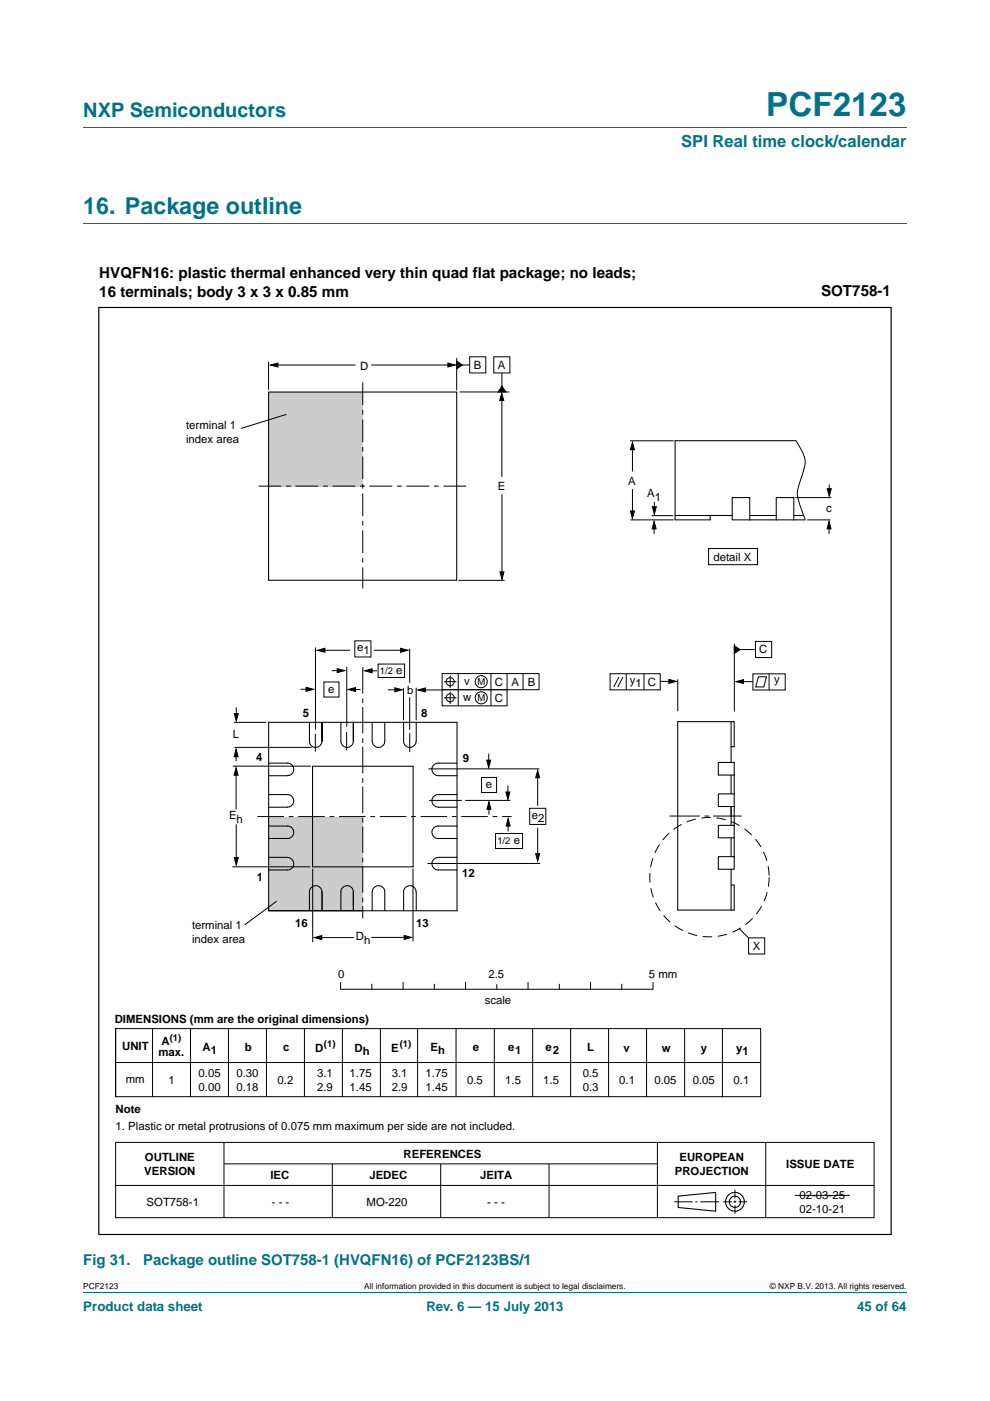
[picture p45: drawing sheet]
<svg xmlns="http://www.w3.org/2000/svg" width="210mm" height="297mm" viewBox="0 0 210 297" stroke-linecap="round" stroke-linejoin="round" font-family="sans-serif">
<defs><g id="words">
<text font-size="7" fill="#00718a" x="162.5" y="24.6">PCF2123</text>
<text font-size="4.9" fill="#00718a" x="17.7" y="45.4">16. Package outline</text>
<text font-size="4.2" fill="#00718a" x="17.7" y="24.9">NXP Semiconductors</text>
<text font-size="3.5" fill="#00718a" x="144.5" y="31.1">SPI Real time clock/calendar</text>
<g font-size="3.2">
<text x="21.1" y="59">HVQFN16: plastic thermal enhanced very thin quad flat package; no leads;</text>
<text x="21.1" y="62.9">16 terminals; body 3 x 3 x 0.85 mm</text>
<text x="174.1" y="62.8">SOT758-1</text>
</g>
<g font-size="3.2" fill="#00718a">
<text x="17.7" y="268.2">Fig 31.</text>
<text x="30.4" y="268.2">Package outline SOT758-1 (HVQFN16) of PCF2123BS/1</text>
</g>
<g font-size="2.8" fill="#00718a">
<text x="17.7" y="277.9">Product data sheet</text>
<text x="90.4" y="277.9">Rev. 6 — 15 July 2013</text>
<text x="181.8" y="277.9">45 of 64</text>
</g>
<g font-size="2.4">
<text x="76.4" y="78.4">D</text>
<text x="100.5" y="78.2">B</text>
<text x="105.6" y="78.2">A</text>
<text x="39.5" y="91">terminal 1</text>
<text x="39.5" y="94">index area</text>
<text x="105.6" y="103.9">E</text>
<text x="133.2" y="102.9">A</text>
<text x="137.3" y="105.4">A</text>
<text x="138.9" y="106.2">1</text>
<text x="175.2" y="108.5">c</text>
<text x="151.3" y="118.9">detail X</text>
<text x="75.7" y="137.9">e</text>
<text x="77.1" y="138.7">1</text>
<text x="84.1" y="143">e</text>
<text x="161" y="138.5">C</text>
<text x="69.6" y="146.9">e</text>
<text x="86.4" y="147.1">b</text>
<text x="98.2" y="148.7">w</text>
<text x="98.5" y="145.2">v</text>
<text x="104.9" y="145.4">C</text>
<text x="104.9" y="148.8">C</text>
<text x="108.5" y="145.4">A</text>
<text x="111.9" y="145.4">B</text>
<text x="133.6" y="144.9">y</text>
<text x="134.8" y="145.7">1</text>
<text x="137.4" y="145.4">C</text>
<text x="164.2" y="144.9">y</text>
<text x="64.2" y="152">5</text>
<text x="89.3" y="152">8</text>
<text x="49.4" y="156.4">L</text>
<text x="54.3" y="161.3">4</text>
<text x="98.1" y="161.6">9</text>
<text x="103" y="167.1">e</text>
<text x="48.6" y="173.7">E</text>
<text x="112.8" y="173.5">e</text>
<text x="50.2" y="174.5">h</text>
<text x="109" y="179">e</text>
<text x="114.2" y="174.3">2</text>
<text x="98" y="185.9">12</text>
<text x="54.4" y="186.7">1</text>
<text x="40.7" y="197">terminal 1</text>
<text x="62.6" y="196.4">16</text>
<text x="88.3" y="196.4">13</text>
<text x="40.7" y="200">index area</text>
<text x="75.5" y="199.4">D</text>
<text x="77.2" y="200.2">h</text>
<text x="159.6" y="201.4">X</text>
<text x="71.7" y="207.3">0</text>
<text x="103.6" y="207.3">2.5</text>
<text x="137.6" y="207.3">5 mm</text>
<text x="102.8" y="212.9">scale</text>
<text x="24.3" y="216.9">DIMENSIONS (mm are the original dimensions)</text>
<text x="34.3" y="221.5">A</text>
<text x="25.9" y="222.6">UNIT</text>
<text x="33.6" y="224">max.</text>
<text x="43" y="222.8">A</text>
<text x="44.7" y="223.4">1</text>
<text x="51.9" y="222.8">b</text>
<text x="60" y="222.8">c</text>
<text x="66.9" y="222.9">D</text>
<text x="75.2" y="222.9">D</text>
<text x="77" y="223.7">h</text>
<text x="83" y="222.9">E</text>
<text x="91.3" y="222.8">E</text>
<text x="92.9" y="223.4">h</text>
<text x="100.3" y="222.8">e</text>
<text x="107.8" y="222.8">e1</text>
<text x="115.7" y="222.8">e2</text>
<text x="124.5" y="222.9">L</text>
<text x="132.2" y="223">v</text>
<text x="140.4" y="223">w</text>
<text x="148.7" y="223.1">y</text>
<text x="156.2" y="222.9">y</text>
<text x="157.5" y="223.7">1</text>
<text x="26.7" y="229.5">mm</text>
<text x="35.7" y="229.9">1</text>
<text x="42.1" y="228.4">0.05</text>
<text x="42.1" y="231.3">0.00</text>
<text x="50.1" y="228.4">0.30</text>
<text x="50.1" y="231.3">0.18</text>
<text x="58.9" y="229.9">0.2</text>
<text x="67.2" y="228.4">3.1</text>
<text x="67.2" y="231.3">2.9</text>
<text x="74.2" y="228.4">1.75</text>
<text x="74.2" y="231.3">1.45</text>
<text x="83.1" y="228.4">3.1</text>
<text x="83.1" y="231.3">2.9</text>
<text x="90.3" y="228.4">1.75</text>
<text x="90.3" y="231.3">1.45</text>
<text x="99.1" y="229.9">0.5</text>
<text x="107.2" y="229.9">1.5</text>
<text x="115.2" y="229.9">1.5</text>
<text x="123.6" y="228.4">0.5</text>
<text x="123.6" y="231.3">0.3</text>
<text x="131.3" y="229.9">0.1</text>
<text x="138.8" y="229.9">0.05</text>
<text x="146.9" y="229.8">0.05</text>
<text x="155.6" y="229.8">0.1</text>
<text x="24.5" y="236">Note</text>
<text x="24.5" y="239.7">1. Plastic or metal protrusions of 0.075 mm maximum per side are not included.</text>
<text x="85.6" y="245.5">REFERENCES</text>
<text x="30.6" y="249.1">VERSION</text>
<text x="30.7" y="246.2">OUTLINE</text>
<text x="57.3" y="250">IEC</text>
<text x="78.4" y="250">JEDEC</text>
<text x="101.8" y="250">JEITA</text>
<text x="143.1" y="249.1">PROJECTION</text>
<text x="144.1" y="246.2">EUROPEAN</text>
<text x="166.8" y="247.7">ISSUE DATE</text>
<text x="31.1" y="255.6">SOT758-1</text>
<text x="57.6" y="255.6">- - -</text>
<text x="77.7" y="255.6">MO-220</text>
<text x="103.4" y="255.6">- - -</text>
<text x="169.6" y="254.2">02-03-25</text>
<text x="169.6" y="257.2">02-10-21</text>
</g>
<g font-size="2">
<text x="80.6" y="143">1/2</text>
<text x="101.3" y="145.3">M</text>
<text x="101.3" y="148.7">M</text>
<text x="105.5" y="179">1/2</text>
<text x="36" y="220.7">(1)</text>
<text x="68.7" y="222">(1)</text>
<text x="84.8" y="222">(1)</text>
</g>
<g font-size="1.8">
<text x="17.7" y="273.3">PCF2123</text>
<text x="77.3" y="273.3">All information provided in this document is subject to legal disclaimers.</text>
<text x="163.3" y="273.3">© NXP B.V. 2013. All rights reserved.</text>
</g>
</g></defs>
<path d="M17.7 27h174.6M17.7 47.4h174.6M17.7 273.9h174.6" fill="none" stroke="#00718a" stroke-width=".21"/>
<g fill="#ccc">
<path d="M57 173.2h19.9v19.9h-19.9z"/>
<path d="M57 83.1h19.9v20h-19.9z"/>
</g>
<g fill="none" stroke="#000" stroke-width=".21">
<path d="M57 76.7v5.9M58.5 77.4h16.9M78.7 77.4h16.8M96.9 75.9v6.9M97.4 77.4h2.2M99.6 75.7h3.4v3.4h-3.4zM104.7 75.7h3.5v3.4h-3.5zM106.5 79.1v3.5M60.8 87.9l-9.7 2.9M97.5 83.1h10.5M106.4 84.4v16.7M133.6 93.5h9.3"/>
<path d="M134.1 94.7v5.3M168.8 93.5l.8 1.2a5.4 5.4 0 0 1 .7 5.6l-.7 1.9a5.6 5.6 0 0 0 0 4.8l1.2 3.1M106.5 104.8v16.8M133.7 110.2h9.2M134.1 103.7v5.2M138.2 109.3h4.6M138.7 111.5v1.7M138.8 106.4v1.6M150.3 116.3h10.4v3.4h-10.4zM168.7 105.5h7.6M171.2 110.2h4.9M175.8 111.5v1.7"/>
<path d="M175.9 102.7v1.4M66.9 137.3v17.4M68.3 137.9h5.9M75.3 135.9h3.4v3.4h-3.4zM79.3 137.9h5.9M86.9 137.5v7.3M97.2 123h9.8M155.8 136.5v14.4M156.3 137.7h3.9M160.2 136h3.5v3.4h-3.5zM49.6 153.2h6.9M49.7 158.5h16.4"/>
<path d="M50.1 159.6v1.7M50.1 150v2.1M63.8 146.1h2M66.9 155.6v3.8M68.7 144.6h3.2v3.2h-3.2zM70.4 142.2h2M73.5 155.2v3.9M73.5 141.4v12.7M74.6 146.2h1.9M78.1 142.2h1.9M80.2 140.8h5.6v2.8h-5.6zM82.3 146.2h2.1"/>
<path d="M85.6 145.9v6.8M86.9 147.8v6.9M86.9 155.4v4.1M88.3 145.8v6.9M89.2 146.3h4.5M93.8 142.8h20.5v3.4h-20.5zM93.8 146.2h13.8v3.5h-13.8zM94.2 144.5h2.6M94.2 147.9h2.6M95.5 143.2v2.7M95.5 146.6v2.7M97.2 142.8v6.9"/>
<path d="M103.7 159.8v2.5M104.1 142.8v6.8M107.6 142.8v3.4M110.9 142.9v3.3M129.4 142.8h10.6v3.5h-10.6zM131.3 143.5l-1.1 2.2M132.1 143.5l-1.1 2.2M132.8 142.8v3.5M136.6 142.9v3.4M140 144.5h2.5M143.7 144v6.8M156.6 144.5h3.1"/>
<path d="M159.7 142.9h6.8v3.4h-6.8zM160.8 143.5h1.8l-.6 2.1h-1.7zM163.1 142.8v3.5M49.4 162.4h16.6M50.1 163.5v8.1M50.1 174.8v7.8M76.9 173.1h.1M90.9 163h23.5M91 169.7h7M98.7 169.7h9.5M102.1 164.8h3.2v3.2h-3.2zM103.7 171v1.7"/>
<path d="M105.1 176.7h5.7v3.2h-5.7zM107.7 166.5v2.5M107.8 174.5v1.8M112.3 171.4h3.5v3.4h-3.5zM114 164.3v6.6M114 175.5v6.6M49.3 183.8h16.5M58.7 191.1l-6.8 5M66.3 184.2v15.5M67.4 198.8h7.6M78.8 198.7h7.7M87.6 184.2v15.4"/>
<path d="M90.7 183.1h23.9M156.8 196.9l1.9 1.9M158.8 198.8h3.4v3.5h-3.4zM24.5 218.1h136.8v14.4h-136.8zM24.5 218.1v14.4M32.4 218.1v14.4M40.4 218.1v14.4M48.5 218.1v14.4M56.5 218.1v14.4M64.6 218.1v14.4M72.2 208.4v1.3M72.3 209.7h66.2"/>
<path d="M72.6 218.1v14.4M78.9 208.7v1M80.7 218v14.5M85.5 208.3v1.4M88.6 218.1v14.4M92.1 208.7v1M96.7 218.1v14.4M98.7 208.3v1.4M104.8 218.1v14.4M105.4 208.8v.9M112 208.3v1.4M113 218.1v14.4"/>
<path d="M118.6 208.7v1M121 218.1v14.4M125.3 208.3v1.4M129.1 218.1v14.4M131.9 208.7v1M137.1 218v14.5M138.5 208.3v1.4M145.2 218v14.5M153.2 218.1v14.5M24.6 225.3h136.7M24.5 242.2h160.9v16h-160.9zM24.5 251.3h160.9"/>
<path d="M47.5 242.2v16M47.5 246.8h91.8M70.5 246.8v11.4M93.5 246.8v11.4M116.5 246.8v11.4M139.4 242.2v16M143 254.8h3.9M147.5 254.8h.4M148.5 254.8h4M153.4 254.8h1.8M155.6 254.8h.6M155.9 252.2v1.9"/>
<path d="M155.9 254.5v.6M155.9 255.5v1.8M156.6 254.8h1.9M162.4 242.2v16M168.6 253.4h11.6"/>
<circle cx="95.5" cy="144.5" r=".86"/>
<circle cx="95.5" cy="147.9" r=".86"/>
<circle cx="102.1" cy="144.5" r="1.28"/>
<circle cx="102.1" cy="148" r="1.28"/>
</g>
<g fill="none" stroke="#000" stroke-width=".23">
<path d="M143.8 253.6l8-.8v4l-8-.8z"/>
<circle cx="155.9" cy="254.8" r="1.99"/>
<circle cx="155.9" cy="254.8" r="1.2"/>
</g>
<path d="M21 65.2h168v196.5h-168z" fill="none" stroke="#000" stroke-width=".25"/>
<g fill="#000" stroke="#000" stroke-width=".21">
<path d="M57.4 77.4l1.6-.4v.8zM95 77l1.6 .4-1.6 .4zM96.9 76.6l1.2 .8-1.2 .8zM106.5 81.9l.8 1.2h-1.7zM106.4 83.3l.4 1.6h-.8zM134.1 93.8l.5 1.6h-.9zM133.7 108.3h.9l-.5 1.6zM138.7 110.5l.5 1.6h-.9zM138.4 107.4h.8l-.4 1.6zM175.8 110.5l.5 1.6h-.9zM175.5 103.6h.8l-.4 1.6zM67.3 137.9l1.6-.5v.9z"/>
<path d="M84.9 137.4l1.6 .5-1.6 .4zM106 121.2h.9l-.4 1.6zM155.8 136.9l1.1 .8-1.1 .8zM49.7 151.3h.8l-.4 1.6zM64.9 145.7l1.6 .4-1.6 .5zM71.5 141.8l1.6 .4-1.6 .4zM73.8 146.2l1.6-.4v.8zM77.3 142.2l1.6-.4v.8zM83.8 145.8l1.5 .4-1.5 .5zM88.7 146.3l1.6-.4v.8zM141.9 144l1.6 .5-1.6 .4zM156.1 144.5l1.6-.4v.8z"/>
<path d="M50.1 158.9l.4 1.5h-.9zM50.1 162.8l.4 1.6h-.9zM103.2 161.2h.9l-.4 1.6zM103.7 170l.4 1.6h-.8zM107.3 167.9h.8l-.4 1.6zM107.8 173.6l.4 1.5h-.9zM114 163.3l.5 1.6h-.9zM49.7 181.8h.8l-.4 1.6zM66.7 198.8l1.5-.4v.8zM85.7 198.3l1.6 .4-1.6 .5zM113.6 181h.9l-.5 1.6z"/>
</g>
<path d="M76.9 81.1v43.7M54.8 103.1h44.6" fill="none" stroke="#000" stroke-width=".21" stroke-dasharray="4.8 1 1 1" stroke-linecap="butt"/>
<path d="M54.6 173.1h53.9" fill="none" stroke="#000" stroke-width=".21" stroke-dasharray="5.6 1 1 1" stroke-linecap="butt"/>
<path d="M76.9 141.4v53.3" fill="none" stroke="#000" stroke-width=".21" stroke-dasharray="5.6 1 1 .8" stroke-linecap="butt"/>
<path d="M142 173h15.3" fill="none" stroke="#000" stroke-width=".21" stroke-dasharray="6.4 1 1 .8" stroke-linecap="butt"/>
<circle cx="150.5" cy="186" r="12.7" fill="none" stroke="#000" stroke-width=".21" stroke-dasharray="2 1.2" stroke-linecap="butt"/>
<g fill="none" stroke="#000" stroke-width=".22">
<path d="M57 83.1h39.9v39.9h-39.9zM168.8 93.4h-25.6v16.8h7.4v-.9M143.2 109.3h12.1M155.3 105.5h3.7v4.7h-3.7zM159 110.2h11.8M159 109.3h5.6M164.6 110.2v-4.7h3.8v4.7M168.4 109.3h1.9M57 153.1h39.9v40h-39.9zM65.6 153.1v4a1.32 1.32 0 0 0 1.4 1.4 1.32 1.32 0 0 0 1.3-1.4M68.3 157.1v-4v4M72.3 153.1v4a1.32 1.32 0 0 0 1.3 1.4 1.32 1.32 0 0 0 1.3-1.4"/>
<path d="M74.9 157.1v-4v4M81.6 153.1v4a1.32 1.32 0 0 1-1.3 1.4 1.32 1.32 0 0 1-1.3-1.4l-.1-4M85.6 153.1v4a1.32 1.32 0 0 0 1.3 1.4 1.32 1.32 0 0 0 1.3-1.4M88.3 153.1v4M155.1 153h.6v5.3h-.6M155.1 153h-11.4v40h12v-5.4h-.6M155.1 153v8.7M57 175.1h4a1.32 1.32 0 0 1 1.3 1.4 1.32 1.32 0 0 1-1.3 1.3h-4M57 168.5h4a1.32 1.32 0 0 1 1.3 1.3 1.32 1.32 0 0 1-1.3 1.3M57 161.8h4a1.32 1.32 0 0 1 1.3 1.3 1.32 1.32 0 0 1-1.3 1.3M57 164.5h4M57 171.1h4"/>
<path d="M66.3 162.5h21.3v21.3h-21.3zM92.9 164.5h4M92.9 171.1h4M96.9 168.5h-4a1.32 1.32 0 0 0-1.3 1.3 1.32 1.32 0 0 0 1.3 1.3M96.9 161.8h-4a1.32 1.32 0 0 0-1.3 1.3 1.32 1.32 0 0 0 1.3 1.3M96.9 175.1h-4a1.32 1.32 0 0 0-1.3 1.4 1.32 1.32 0 0 0 1.3 1.3h4M152.4 175h3.3v2.6h-3.3zM155.1 164.3v4M155.1 171v4M155.1 177.6v4M155.7 164.3h-3.3v-2.6h3.3v13.3M155.7 168.3h-3.3v2.7h3.3"/>
<path d="M155.7 177.6v4M57 181.8h4M61 181.8a1.32 1.32 0 0 1 1.3 1.3 1.32 1.32 0 0 1-1.3 1.3h-4M68.3 193.1v-4a1.32 1.32 0 0 0-1.3-1.3 1.32 1.32 0 0 0-1.4 1.3v4M72.3 193.1v-4a1.32 1.32 0 0 1 1.3-1.3 1.32 1.32 0 0 1 1.3 1.3v4M78.9 193.1l.1-4a1.32 1.32 0 0 1 1.3-1.3 1.32 1.32 0 0 1 1.3 1.3v4M88.2 189.1a1.32 1.32 0 0 0-1.3-1.3 1.32 1.32 0 0 0-1.3 1.3v4M88.3 189.1v4M92.9 184.4h4M92.9 181.8a1.32 1.32 0 0 0-1.3 1.3 1.32 1.32 0 0 0 1.3 1.3M92.9 181.8h4M152.4 181.6h3.3v2.7h-3.3z"/>
<path d="M155.1 184.3v8.7"/>
</g>
<use href="#words"/>
</svg>
